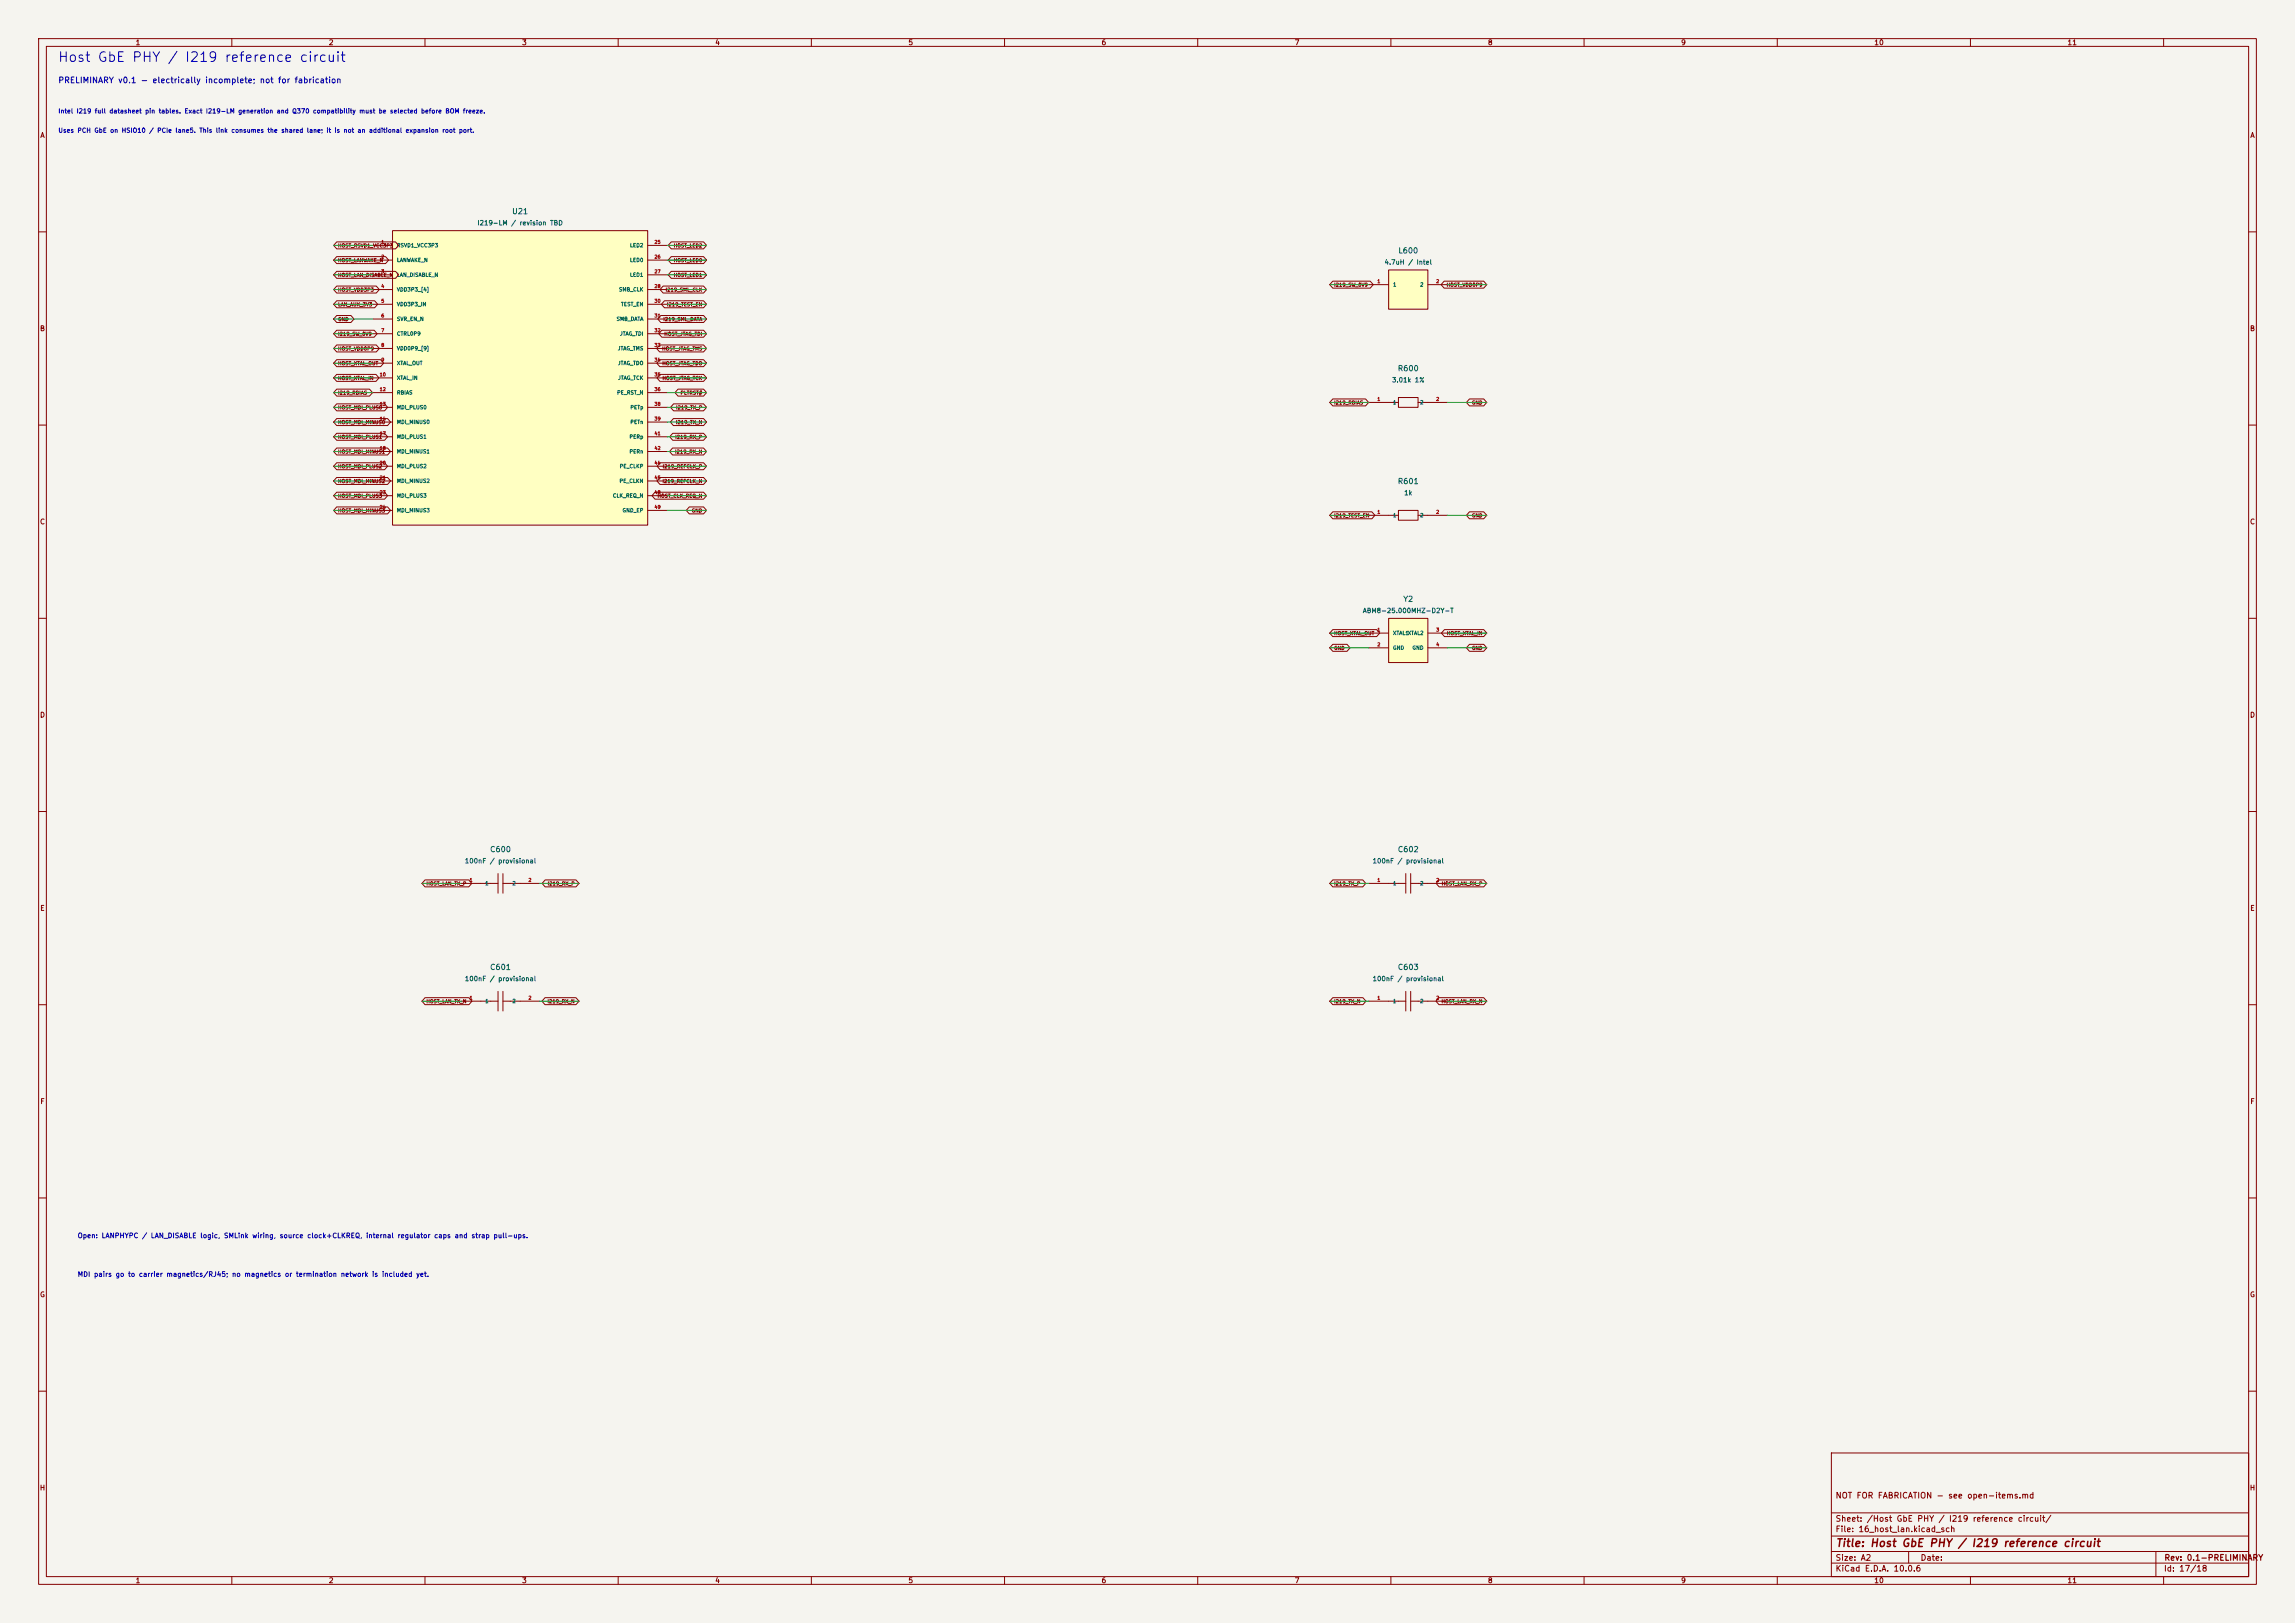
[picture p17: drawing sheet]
<svg xmlns="http://www.w3.org/2000/svg" width="594mm" height="420mm" viewBox="0 0 594 420" stroke-linecap="round" stroke-linejoin="round" font-family="sans-serif">
<defs><g id="words">
<text font-size="2.5" fill="#0000c2" x="14.9" y="16.7">Host GbE PHY / I219 reference circuit</text>
<text font-size="2" fill="#840000" x="475" y="400.8">Title: Host GbE PHY / I219 reference circuit</text>
<text font-size="1.5" fill="#0000c2" x="15" y="21.9">PRELIMINARY v0.1 - electrically incomplete; not for fabrication</text>
<g font-size="1.5" fill="#840000">
<text x="475" y="388.1">NOT FOR FABRICATION - see open-items.md</text>
<text x="475" y="394.1">Sheet: /Host GbE PHY / I219 reference circuit/</text>
<text x="475" y="396.8">File: 16_host_lan.kicad_sch</text>
<text x="475" y="407">KiCad E.D.A. 10.0.6</text>
<text x="475" y="404.2">Size: A2</text>
<text x="497" y="404.2">Date:</text>
<text x="560" y="407">Id: 17/18</text>
<text x="560.1" y="404.2">Rev: 0.1-PRELIMINARY</text>
</g>
<g font-size="1.4" fill="#006464">
<text x="132.4" y="55.8">U21</text>
<text x="361.8" y="65.9">L600</text>
<text x="361.7" y="96.4">R600</text>
<text x="361.7" y="125.6">R601</text>
<text x="363.1" y="156.1">Y2</text>
<text x="126.7" y="220.9">C600</text>
<text x="361.7" y="220.9">C602</text>
<text x="126.7" y="251.3">C601</text>
<text x="361.7" y="251.3">C603</text>
</g>
<g font-size="1.3" fill="#840000">
<text x="35" y="12">1</text>
<text x="85" y="12">2</text>
<text x="135" y="12">3</text>
<text x="185" y="12">4</text>
<text x="235" y="12">5</text>
<text x="285" y="12">6</text>
<text x="335" y="12">7</text>
<text x="385" y="12">8</text>
<text x="435" y="12">9</text>
<text x="485" y="12">10</text>
<text x="535" y="12">11</text>
<text x="10.3" y="36">A</text>
<text x="582.3" y="36">A</text>
<text x="10.2" y="86">B</text>
<text x="582.2" y="86">B</text>
<text x="10.2" y="136">C</text>
<text x="582.2" y="136">C</text>
<text x="10.2" y="186">D</text>
<text x="582.2" y="186">D</text>
<text x="10.3" y="236">E</text>
<text x="582.3" y="236">E</text>
<text x="10.3" y="286">F</text>
<text x="582.3" y="286">F</text>
<text x="10.2" y="336">G</text>
<text x="582.2" y="336">G</text>
<text x="10.2" y="386">H</text>
<text x="582.2" y="386">H</text>
<text x="35" y="410">1</text>
<text x="85" y="410">2</text>
<text x="135" y="410">3</text>
<text x="185" y="410">4</text>
<text x="235" y="410">5</text>
<text x="285" y="410">6</text>
<text x="335" y="410">7</text>
<text x="385" y="410">8</text>
<text x="435" y="410">9</text>
<text x="485" y="410">10</text>
<text x="535" y="410">11</text>
</g>
<g font-size="1.3" fill="#0000c2">
<text x="20" y="320.7">Open: LANPHYPC / LAN_DISABLE logic, SMLink wiring, source clock+CLKREQ, internal regulator caps and strap pull-ups.</text>
<text x="20" y="330.7">MDI pairs go to carrier magnetics/RJ45; no magnetics or termination network is included yet.</text>
</g>
<g font-size="1.2" fill="#0000c2">
<text x="15" y="29.6">Intel I219 full datasheet pin tables. Exact I219-LM generation and Q370 compatibility must be selected before BOM freeze.</text>
<text x="15" y="34.6">Uses PCH GbE on HSIO10 / PCIe lane5. This link consumes the shared lane; it is not an additional expansion root port.</text>
</g>
<g font-size="1.2" fill="#006464">
<text x="123.4" y="58.6">I219-LM / revision TBD</text>
<text x="358.2" y="68.8">4.7uH / Intel</text>
<text x="360.2" y="99.2">3.01k 1%</text>
<text x="363.3" y="128.5">1k</text>
<text x="352.6" y="158.9">ABM8-25.000MHZ-D2Y-T</text>
<text x="120.2" y="223.7">100nF / provisional</text>
<text x="355.1" y="223.7">100nF / provisional</text>
<text x="120.2" y="254.2">100nF / provisional</text>
<text x="355.1" y="254.2">100nF / provisional</text>
</g>
<g font-size="1" fill="#006464">
<text x="102.6" y="64.2">RSVD1_VCC3P3</text>
<text x="162.9" y="64.2">LED2</text>
<text x="102.6" y="68">LANWAKE_N</text>
<text x="102.6" y="71.8">LAN_DISABLE_N</text>
<text x="162.9" y="68">LED0</text>
<text x="162.9" y="71.8">LED1</text>
<text x="102.6" y="75.6">VDD3P3_[4]</text>
<text x="160.1" y="75.6">SMB_CLK</text>
<text x="360.4" y="74.4">1</text>
<text x="367.5" y="74.4">2</text>
<text x="102.6" y="79.5">VDD3P3_IN</text>
<text x="102.6" y="83.3">SVR_EN_N</text>
<text x="159.5" y="83.3">SMB_DATA</text>
<text x="160.6" y="79.5">TEST_EN</text>
<text x="102.6" y="87.1">CTRL0P9</text>
<text x="160.4" y="87.1">JTAG_TDI</text>
<text x="102.6" y="90.9">VDD0P9_[9]</text>
<text x="102.6" y="94.7">XTAL_OUT</text>
<text x="159.8" y="90.9">JTAG_TMS</text>
<text x="159.8" y="94.7">JTAG_TDO</text>
<text x="102.6" y="98.5">XTAL_IN</text>
<text x="159.9" y="98.5">JTAG_TCK</text>
<text x="102.6" y="102.3">RBIAS</text>
<text x="102.6" y="106.1">MDI_PLUS0</text>
<text x="159.6" y="102.3">PE_RST_N</text>
<text x="163" y="106.1">PETp</text>
<text x="360.4" y="104.9">1</text>
<text x="367.5" y="104.9">2</text>
<text x="102.6" y="109.9">MDI_MINUS0</text>
<text x="102.6" y="113.7">MDI_PLUS1</text>
<text x="162.8" y="113.7">PERp</text>
<text x="163" y="109.9">PETn</text>
<text x="102.6" y="117.6">MDI_MINUS1</text>
<text x="162.8" y="117.6">PERn</text>
<text x="102.6" y="121.4">MDI_PLUS2</text>
<text x="102.6" y="125.2">MDI_MINUS2</text>
<text x="160.2" y="125.2">PE_CLKN</text>
<text x="160.3" y="121.4">PE_CLKP</text>
<text x="102.6" y="129">MDI_PLUS3</text>
<text x="158.5" y="129">CLK_REQ_N</text>
<text x="102.6" y="132.8">MDI_MINUS3</text>
<text x="161" y="132.8">GND_EP</text>
<text x="360.4" y="134.1">1</text>
<text x="367.5" y="134.1">2</text>
<text x="360.4" y="164.5">XTAL1</text>
<text x="364.2" y="164.5">XTAL2</text>
<text x="360.4" y="168.4">GND</text>
<text x="365.5" y="168.4">GND</text>
<text x="125.5" y="229.3">1</text>
<text x="132.5" y="229.3">2</text>
<text x="360.4" y="229.3">1</text>
<text x="367.5" y="229.3">2</text>
<text x="125.5" y="259.8">1</text>
<text x="132.5" y="259.8">2</text>
<text x="360.4" y="259.8">1</text>
<text x="367.5" y="259.8">2</text>
</g>
<g font-size=".9" fill="#840000">
<text x="87.4" y="64.2">HOST_RSVD1_VCC3P3</text>
<text x="174.3" y="64.2">HOST_LED2</text>
<text x="87.4" y="71.9">HOST_LAN_DISABLE_N</text>
<text x="87.4" y="68.1">HOST_LANWAKE_N</text>
<text x="174.3" y="71.9">HOST_LED1</text>
<text x="174.3" y="68.1">HOST_LED0</text>
<text x="87.4" y="75.7">HOST_VDD3P3</text>
<text x="172.2" y="75.7">I219_SML_CLK</text>
<text x="345.2" y="74.4">I219_SW_0V9</text>
<text x="374.3" y="74.4">HOST_VDD0P9</text>
<text x="87.4" y="83.3">GND</text>
<text x="87.4" y="79.5">LAN_AUX_3V3</text>
<text x="171.6" y="83.3">I219_SML_DATA</text>
<text x="172.5" y="79.5">I219_TEST_EN</text>
<text x="87.4" y="87.1">I219_SW_0V9</text>
<text x="171.8" y="87.1">HOST_JTAG_TDI</text>
<text x="87.4" y="90.9">HOST_VDD0P9</text>
<text x="87.4" y="94.7">HOST_XTAL_OUT</text>
<text x="171.3" y="90.9">HOST_JTAG_TMS</text>
<text x="171.3" y="94.7">HOST_JTAG_TDO</text>
<text x="87.4" y="98.5">HOST_XTAL_IN</text>
<text x="171.3" y="98.5">HOST_JTAG_TCK</text>
<text x="87.4" y="106.2">HOST_MDI_PLUS0</text>
<text x="87.4" y="102.3">I219_RBIAS</text>
<text x="174.9" y="106.2">I219_TX_P</text>
<text x="176" y="102.3">PLTRST#</text>
<text x="345.2" y="104.9">I219_RBIAS</text>
<text x="380.9" y="104.9">GND</text>
<text x="87.4" y="110">HOST_MDI_MINUS0</text>
<text x="87.4" y="113.8">HOST_MDI_PLUS1</text>
<text x="174.6" y="113.8">I219_RX_P</text>
<text x="174.8" y="110">I219_TX_N</text>
<text x="87.4" y="117.6">HOST_MDI_MINUS1</text>
<text x="174.6" y="117.6">I219_RX_N</text>
<text x="87.4" y="125.2">HOST_MDI_MINUS2</text>
<text x="87.4" y="121.4">HOST_MDI_PLUS2</text>
<text x="171.3" y="125.2">I219_REFCLK_N</text>
<text x="171.4" y="121.4">I219_REFCLK_P</text>
<text x="87.4" y="129">HOST_MDI_PLUS3</text>
<text x="170.1" y="129">HOST_CLK_REQ_N</text>
<text x="87.4" y="132.8">HOST_MDI_MINUS3</text>
<text x="178.9" y="132.8">GND</text>
<text x="345.2" y="134.1">I219_TEST_EN</text>
<text x="380.9" y="134.1">GND</text>
<text x="345.2" y="164.6">HOST_XTAL_OUT</text>
<text x="374.4" y="164.6">HOST_XTAL_IN</text>
<text x="345.2" y="168.4">GND</text>
<text x="380.9" y="168.4">GND</text>
<text x="110.2" y="229.3">HOST_LAN_TX_P</text>
<text x="141.6" y="229.3">I219_RX_P</text>
<text x="345.2" y="229.3">I219_TX_P</text>
<text x="373" y="229.3">HOST_LAN_RX_P</text>
<text x="110.2" y="259.8">HOST_LAN_TX_N</text>
<text x="141.6" y="259.8">I219_RX_N</text>
<text x="345.2" y="259.8">I219_TX_N</text>
<text x="373" y="259.8">HOST_LAN_RX_N</text>
</g>
<g font-size=".9" fill="#a90000">
<text x="98.6" y="63.3">1</text>
<text x="169.3" y="63.3">25</text>
<text x="98.6" y="67.1">2</text>
<text x="98.6" y="70.9">3</text>
<text x="169.3" y="67.1">26</text>
<text x="169.3" y="70.9">27</text>
<text x="98.6" y="74.7">4</text>
<text x="169.3" y="74.7">28</text>
<text x="356.4" y="73.4">1</text>
<text x="371.6" y="73.4">2</text>
<text x="98.6" y="78.5">5</text>
<text x="98.6" y="82.3">6</text>
<text x="169.3" y="78.5">30</text>
<text x="169.3" y="82.3">31</text>
<text x="98.6" y="86.1">7</text>
<text x="98.6" y="90">8</text>
<text x="169.3" y="86.1">32</text>
<text x="169.3" y="90">33</text>
<text x="98.6" y="93.8">9</text>
<text x="169.3" y="93.8">34</text>
<text x="98.2" y="97.6">10</text>
<text x="98.2" y="101.4">12</text>
<text x="169.3" y="97.6">35</text>
<text x="169.3" y="101.4">36</text>
<text x="98.2" y="105.2">13</text>
<text x="169.3" y="105.2">38</text>
<text x="356.4" y="103.9">1</text>
<text x="371.6" y="103.9">2</text>
<text x="98.2" y="109">14</text>
<text x="98.2" y="112.8">17</text>
<text x="169.3" y="109">39</text>
<text x="169.3" y="112.8">41</text>
<text x="98.2" y="116.6">18</text>
<text x="169.3" y="116.6">42</text>
<text x="98.2" y="120.4">20</text>
<text x="98.2" y="124.2">21</text>
<text x="169.3" y="120.4">44</text>
<text x="169.3" y="124.2">45</text>
<text x="98.2" y="128.1">23</text>
<text x="98.2" y="131.9">24</text>
<text x="169.3" y="128.1">48</text>
<text x="169.3" y="131.9">49</text>
<text x="356.4" y="133.1">1</text>
<text x="371.6" y="133.1">2</text>
<text x="356.4" y="163.6">1</text>
<text x="356.4" y="167.4">2</text>
<text x="371.6" y="163.6">3</text>
<text x="371.6" y="167.4">4</text>
<text x="121.4" y="228.4">1</text>
<text x="136.7" y="228.4">2</text>
<text x="356.4" y="228.4">1</text>
<text x="371.6" y="228.4">2</text>
<text x="121.4" y="258.9">1</text>
<text x="136.7" y="258.9">2</text>
<text x="356.4" y="258.9">1</text>
<text x="371.6" y="258.9">2</text>
</g>
</g></defs>
<path d="M0 0h594v420h-594z" fill="#f5f4ef" stroke="#f5f4ef" stroke-width=".26"/>
<g fill="none" stroke="#840000" stroke-width=".26">
<path d="M10 10h574v400h-574zM12 12h570v396h-570zM60 10v2M110 10v2M160 10v2M210 10v2M260 10v2M310 10v2M360 10v2M410 10v2M460 10v2M510 10v2"/>
<path d="M560 10v2M10 60h2M582 60h2M10 110h2M582 110h2M10 160h2M582 160h2M10 210h2M582 210h2M10 260h2M582 260h2M10 310h2"/>
<path d="M582 310h2M10 360h2M474 376h108v32h-108zM582 360h2M474 397.5h108M474 391.5h108M60 408v2M110 408v2M160 408v2M210 408v2M260 408v2M310 408v2"/>
<path d="M360 408v2M410 408v2M460 408v2M474 404.5h108M474 401.5h108M494 401.5v3M510 408v2M558 401.5v6.5M560 408v2"/>
</g>
<path d="M101.6 59.7h66v76.2h-66z" fill="#ffffc2"/>
<g fill="none" stroke="#840000" stroke-width=".26">
<path d="M101.6 59.7h66v76.2h-66zM96.5 63.5h5.1M96.5 67.3h5.1M96.5 71.1h5.1M96.5 74.9h5.1M96.5 78.7h5.1M167.6 63.5h5.1M167.6 67.3h5.1M167.6 71.1h5.1M167.6 74.9h5.1M167.6 78.7h5.1M96.5 82.6h5.1"/>
<path d="M96.5 86.4h5.1M96.5 90.2h5.1M96.5 94h5.1M96.5 97.8h5.1M167.6 82.6h5.1M167.6 86.4h5.1M167.6 90.2h5.1M167.6 94h5.1M167.6 97.8h5.1M96.5 101.6h5.1M96.5 105.4h5.1M96.5 109.2h5.1"/>
<path d="M96.5 113h5.1M96.5 116.8h5.1M167.6 101.6h5.1M167.6 105.4h5.1M167.6 109.2h5.1M167.6 113h5.1M167.6 116.8h5.1M96.5 120.7h5.1M96.5 124.5h5.1M96.5 128.3h5.1M96.5 132.1h5.1M167.6 120.7h5.1"/>
<path d="M167.6 124.5h5.1M167.6 128.3h5.1M167.6 132.1h5.1"/>
</g>
<path d="M359.4 160h10.2v11.5h-10.2z" fill="#ffffc2"/>
<path d="M354.3 163.8h5.1M354.3 167.6h5.1M359.4 160h10.2v11.5h-10.2zM369.6 163.8h5M369.6 167.6h5" fill="none" stroke="#840000" stroke-width=".26"/>
<path d="M359.4 69.9h10.2v10.1h-10.2z" fill="#ffffc2"/>
<g fill="none" stroke="#840000" stroke-width=".26">
<path d="M87.1 62.6h15.3l.8 .9-.8 .9h-15.3l-.7-.9zM87.1 74h10.3l.8 .9-.8 .9h-10.3l-.7-.9zM87.1 70.2h15.3l.8 .9-.8 .9h-15.3l-.7-.9zM87.1 66.4h12.7l.8 .9-.8 .9h-12.7l-.7-.9zM87.1 77.8h9.9l.8 .9-.8 .9h-9.9l-.7-.9zM171.6 74h10.5l.8 .9-.8 .9h-10.5l-.8-.9zM172 77.8h10.1l.8 .9-.8 .9h-10.1l-.8-.9zM173.7 70.2h8.4l.8 .9-.8 .9h-8.4l-.8-.9zM173.7 66.4h8.4l.8 .9-.8 .9h-8.4l-.8-.9zM173.7 62.6h8.4l.8 .9-.8 .9h-8.4l-.8-.9zM345 72.8h9.6l.8 .9-.8 .9h-9.6l-.8-.9zM354.3 73.7h5.1"/>
<path d="M359.4 69.9h10.2v10.1h-10.2zM369.6 73.7h5M373.8 72.8h10.2l.8 .9-.8 .9h-10.2l-.8-.9zM87.1 89.3h10.3l.8 .9-.8 .9h-10.3l-.7-.9zM87.1 85.5h9.7l.8 .9-.8 .9h-9.7l-.7-.9zM87.1 81.6h3.7l.8 1-.8 .9h-3.7l-.7-.9zM87.1 93.1h11.4l.8 .9-.8 .9h-11.4l-.7-.9zM87.1 96.9h10.2l.8 .9-.8 .9h-10.2l-.7-.9zM170.7 89.3h11.4l.8 .9-.8 .9h-11.4l-.8-.9zM170.8 93.1h11.3l.8 .9-.8 .9h-11.3l-.8-.9zM170.8 96.9h11.3l.8 .9-.8 .9h-11.3l-.8-.9zM171 81.6h11.1l.8 1-.8 .9h-11.1l-.8-.9z"/>
<path d="M171.3 85.5h10.8l.8 .9-.8 .9h-10.8l-.8-.9zM87.1 108.3h13.2l.8 .9-.8 .9h-13.2l-.7-.9zM87.1 119.7h12.4l.8 1-.8 .9h-12.4l-.7-.9zM87.1 115.9h13.2l.8 .9-.8 .9h-13.2l-.7-.9zM87.1 112.1h12.4l.8 .9-.8 .9h-12.4l-.7-.9zM87.1 104.5h12.4l.8 .9-.8 .9h-12.4l-.7-.9zM87.1 100.7h8.5l.8 .9-.8 .9h-8.5l-.7-.9zM170.9 119.7h11.2l.8 1-.8 .9h-11.2l-.8-.9zM174.1 115.9h8l.8 .9-.8 .9h-8l-.8-.9zM174.1 112.1h8l.8 .9-.8 .9h-8l-.8-.9zM174.3 108.3h7.8l.8 .9-.8 .9h-7.8l-.8-.9zM174.3 104.5h7.8l.8 .9-.8 .9h-7.8l-.8-.9z"/>
<path d="M175.5 100.7h6.6l.8 .9-.8 .9h-6.6l-.8-.9zM345 103.2h8.4l.8 .9-.8 .9h-8.4l-.8-.9zM354.3 104.1h7.6M361.9 102.9h5.1v2.5h-5.1zM367 104.1h7.6M380.3 103.2h3.7l.8 .9-.8 .9h-3.7l-.8-.9zM87.1 131.2h13.2l.8 .9-.8 .9h-13.2l-.7-.9zM87.1 127.4h12.4l.8 .9-.8 .9h-12.4l-.7-.9zM87.1 123.6h13.2l.8 .9-.8 .9h-13.2l-.7-.9zM169.5 127.4h12.6l.8 .9-.8 .9h-12.6l-.8-.9zM170.8 123.6h11.3l.8 .9-.8 .9h-11.3l-.8-.9zM178.4 131.2h3.7l.8 .9-.8 .9h-3.7l-.8-.9z"/>
<path d="M345 132.4h10.1l.8 1-.8 .9h-10.1l-.8-.9zM354.3 133.4h7.6M361.9 132.1h5.1v2.5h-5.1zM367 133.4h7.6M380.3 132.4h3.7l.8 1-.8 .9h-3.7l-.8-.9zM345 166.7h3.6l.8 .9-.8 .9h-3.6l-.8-.9zM345 162.9h11.3l.8 .9-.8 .9h-11.3l-.8-.9zM373.9 162.9h10.1l.8 .9-.8 .9h-10.1l-.8-.9zM380.3 166.7h3.7l.8 .9-.8 .9h-3.7l-.8-.9zM110 227.7h11.3l.8 .9-.8 .9h-11.3l-.8-.9zM119.4 228.6h9.5M128.9 226.1v5"/>
<path d="M130.2 228.6h9.5M130.2 226.1v5M141.1 227.7h8l.8 .9-.8 .9h-8l-.8-.9zM345 227.7h7.7l.8 .9-.8 .9h-7.7l-.8-.9zM354.3 228.6h9.6M363.9 226.1v5M365.1 226.1v5M365.1 228.6h9.5M372.5 227.7h11.5l.8 .9-.8 .9h-11.5l-.8-.9zM110 258.2h11.4l.8 .9-.8 .9h-11.4l-.8-.9zM119.4 259.1h9.5M128.9 256.5v5.1"/>
<path d="M130.2 259.1h9.5M130.2 256.5v5.1M141.1 258.2h8l.8 .9-.8 .9h-8l-.8-.9zM345 258.2h7.8l.7 .9-.7 .9h-7.8l-.8-.9zM354.3 259.1h9.6M363.9 256.5v5.1M365.1 259.1h9.5M365.1 256.5v5.1M372.4 258.2h11.6l.8 .9-.8 .9h-11.6l-.7-.9z"/>
</g>
<g fill="none" stroke="#009600" stroke-width=".26">
<path d="M86.4 67.3h10.1M86.4 63.5h10.1M86.4 74.9h10.1M86.4 78.7h10.1M86.4 71.1h10.1M172.7 67.3h10.2M172.7 63.5h10.2M172.7 74.9h10.2M172.7 78.7h10.2M172.7 71.1h10.2M344.2 73.7h10.1M374.6 73.7h10.2"/>
<path d="M86.4 82.6h10.1M86.4 86.4h10.1M86.4 90.2h10.1M86.4 94h10.1M86.4 97.8h10.1M172.7 82.6h10.2M172.7 86.4h10.2M172.7 90.2h10.2M172.7 94h10.2M172.7 97.8h10.2M86.4 101.6h10.1M86.4 109.2h10.1"/>
<path d="M86.4 113h10.1M86.4 116.8h10.1M86.4 105.4h10.1M172.7 101.6h10.2M172.7 109.2h10.2M172.7 113h10.2M172.7 116.8h10.2M172.7 105.4h10.2M344.2 104.1h10.1M374.6 104.1h10.2M86.4 120.7h10.1M86.4 124.5h10.1"/>
<path d="M86.4 128.3h10.1M86.4 132.1h10.1M172.7 120.7h10.2M172.7 124.5h10.2M172.7 128.3h10.2M172.7 132.1h10.2M344.2 133.4h10.1M374.6 133.4h10.2M344.2 163.8h10.1M344.2 167.6h10.1M374.6 163.8h10.2M374.6 167.6h10.2"/>
<path d="M109.2 228.6h10.2M139.7 228.6h10.2M344.2 228.6h10.1M374.6 228.6h10.2M109.2 259.1h10.2M139.7 259.1h10.2M344.2 259.1h10.1M374.6 259.1h10.2"/>
</g>
<use href="#words"/>
</svg>
